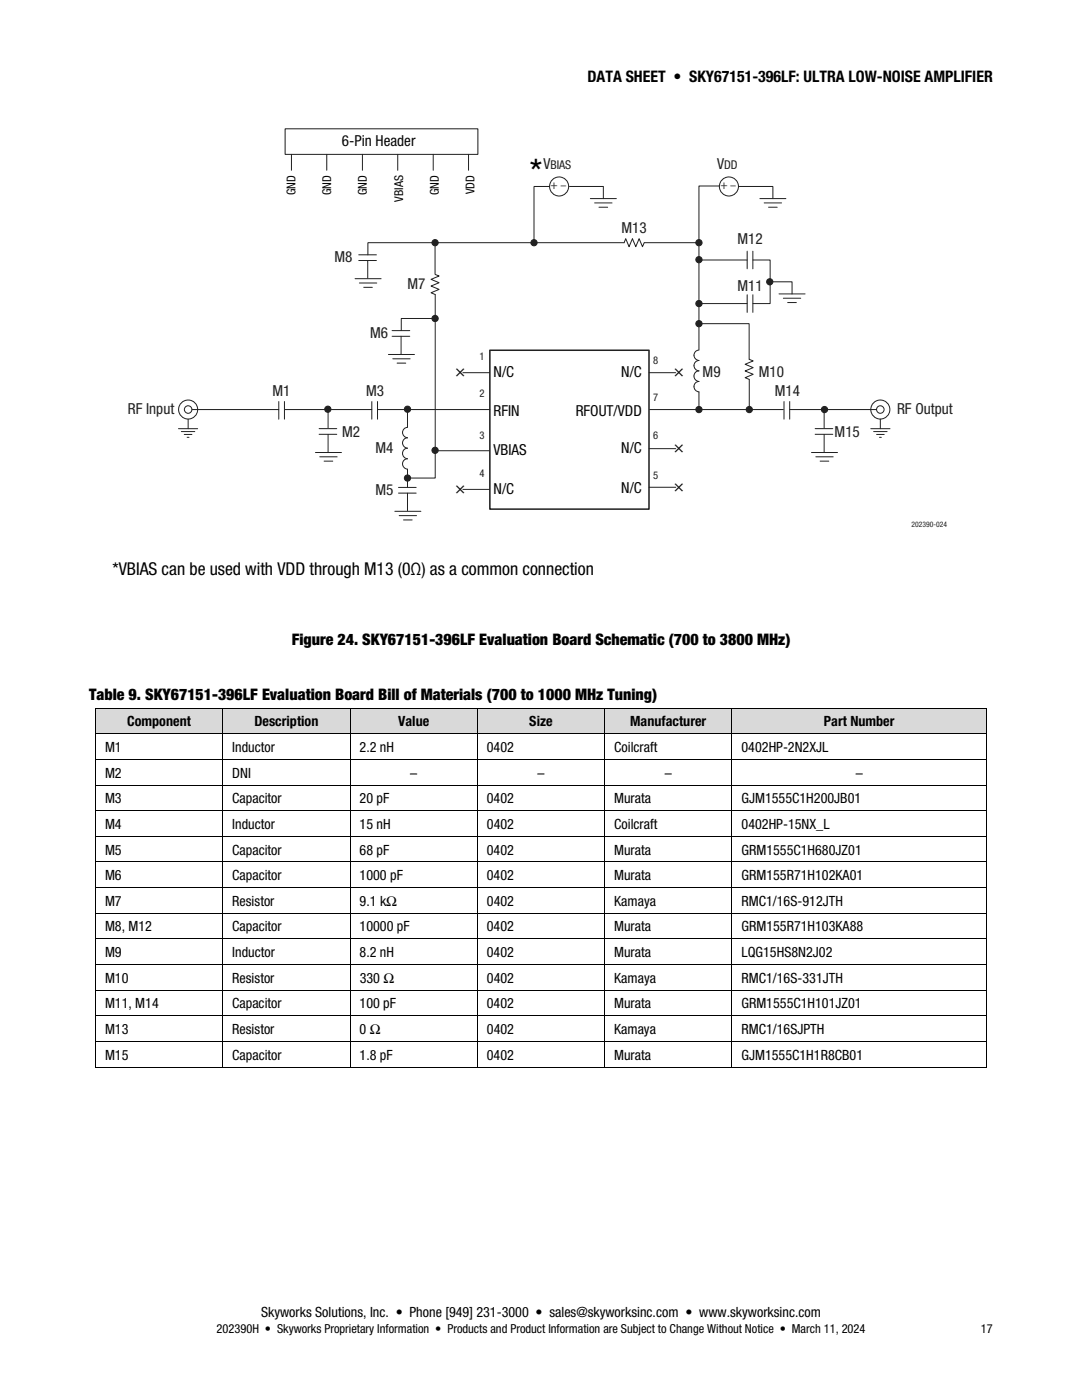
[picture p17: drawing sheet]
<svg xmlns="http://www.w3.org/2000/svg" width="216mm" height="279mm" viewBox="0 0 216 279" stroke-linecap="round" stroke-linejoin="round" font-family="sans-serif">
<defs><g id="words">
<text font-size="7" x="105.7" y="36.7">*</text>
<g font-size="3.6" fill="#050504">
<text x="90.7" y="75.3">×</text>
<text x="134.4" y="75.3">×</text>
<text x="134.4" y="90.5">×</text>
<text x="90.7" y="98.6">×</text>
<text x="134.4" y="98.2">×</text>
</g>
<text font-size="3.5" x="22.5" y="114.8">*VBIAS can be used with VDD through M13 (0Ω) as a common connection</text>
<g font-size="3.2">
<text x="117.2" y="16.4">DATA SHEET • SKY67151-396LF: ULTRA LOW-NOISE AMPLIFIER</text>
<text x="58.2" y="128.8">Figure 24. SKY67151-396LF Evaluation Board Schematic (700 to 3800 MHz)</text>
<text x="17.8" y="139.8">Table 9. SKY67151-396LF Evaluation Board Bill of Materials (700 to 1000 MHz Tuning)</text>
</g>
<g font-size="3" fill="#050504">
<text x="68.2" y="29.2">6-Pin Header</text>
<text x="98.5" y="75.3">N/C</text>
<text x="124" y="75.3">N/C</text>
<text x="98.5" y="83">RFIN</text>
<text x="114.9" y="83">RFOUT/VDD</text>
<text x="98.5" y="90.8">VBIAS</text>
<text x="124" y="90.5">N/C</text>
<text x="98.5" y="98.6">N/C</text>
<text x="124" y="98.3">N/C</text>
</g>
<g font-size="3" fill="#231f20">
<text x="108.4" y="33.8">V</text>
<text x="143.1" y="33.8">V</text>
<text x="25.5" y="82.6">RF Input</text>
<text x="179" y="82.6">RF Output</text>
</g>
<g font-size="3" fill="#211e1e">
<text x="124" y="46.5">M13</text>
<text x="66.8" y="52.4">M8</text>
<text x="147.2" y="48.8">M12</text>
<text x="81.3" y="57.6">M7</text>
<text x="147.2" y="58.1">M11</text>
<text x="73.9" y="67.5">M6</text>
<text x="140.2" y="75.2">M9</text>
<text x="151.4" y="75.2">M10</text>
<text x="54.4" y="79.1">M1</text>
<text x="73.1" y="79.1">M3</text>
<text x="154.6" y="79.1">M14</text>
<text x="68.3" y="87.3">M2</text>
<text x="166.5" y="87.3">M15</text>
<text x="74.9" y="90.5">M4</text>
<text x="74.9" y="98.8">M5</text>
</g>
<g font-size="2.8">
<text x="25.4" y="144.9">Component</text>
<text x="50.8" y="144.9">Description</text>
<text x="79.4" y="144.9">Value</text>
<text x="105.6" y="144.9">Size</text>
<text x="125.8" y="144.9">Manufacturer</text>
<text x="164.4" y="144.9">Part Number</text>
<text x="21" y="150.1">M1</text>
<text x="21" y="155.2">M2</text>
<text x="46.4" y="150.1">Inductor</text>
<text x="46.4" y="155.2">DNI</text>
<text x="71.7" y="150.1">2.2 nH</text>
<text x="81.9" y="155.2">–</text>
<text x="97.1" y="150.1">0402</text>
<text x="107.3" y="155.2">–</text>
<text x="122.5" y="150.1">Coilcraft</text>
<text x="132.6" y="155.2">–</text>
<text x="148" y="150.1">0402HP-2N2XJL</text>
<text x="170.7" y="155.2">–</text>
<text x="21" y="160.3">M3</text>
<text x="46.3" y="160.3">Capacitor</text>
<text x="71.8" y="160.3">20 pF</text>
<text x="97.1" y="160.3">0402</text>
<text x="122.5" y="160.3">Murata</text>
<text x="148" y="160.3">GJM1555C1H200JB01</text>
<text x="21" y="165.4">M4</text>
<text x="46.4" y="165.4">Inductor</text>
<text x="71.8" y="165.4">15 nH</text>
<text x="97.2" y="165.4">0402</text>
<text x="122.6" y="165.4">Coilcraft</text>
<text x="148" y="165.4">0402HP-15NX_L</text>
<text x="21" y="170.5">M5</text>
<text x="46.3" y="170.5">Capacitor</text>
<text x="71.8" y="170.5">68 pF</text>
<text x="97.1" y="170.5">0402</text>
<text x="122.5" y="170.5">Murata</text>
<text x="148" y="170.5">GRM1555C1H680JZ01</text>
<text x="21" y="175.6">M6</text>
<text x="46.3" y="175.6">Capacitor</text>
<text x="71.8" y="175.6">1000 pF</text>
<text x="97.1" y="175.6">0402</text>
<text x="122.5" y="175.6">Murata</text>
<text x="148" y="175.6">GRM155R71H102KA01</text>
<text x="21" y="180.8">M7</text>
<text x="21" y="185.9">M8, M12</text>
<text x="46.3" y="185.9">Capacitor</text>
<text x="46.3" y="180.8">Resistor</text>
<text x="71.8" y="185.9">10000 pF</text>
<text x="71.8" y="180.8">9.1 kΩ</text>
<text x="97.1" y="185.9">0402</text>
<text x="97.2" y="180.8">0402</text>
<text x="122.5" y="185.9">Murata</text>
<text x="122.6" y="180.8">Kamaya</text>
<text x="148" y="185.9">GRM155R71H103KA88</text>
<text x="148" y="180.8">RMC1/16S-912JTH</text>
<text x="21" y="191">M9</text>
<text x="46.4" y="191">Inductor</text>
<text x="71.7" y="191">8.2 nH</text>
<text x="97.1" y="191">0402</text>
<text x="122.5" y="191">Murata</text>
<text x="147.9" y="191">LQG15HS8N2J02</text>
<text x="21" y="196.1">M10</text>
<text x="46.3" y="196.1">Resistor</text>
<text x="71.8" y="196.1">330 Ω</text>
<text x="97.2" y="196.1">0402</text>
<text x="122.6" y="196.1">Kamaya</text>
<text x="148" y="196.1">RMC1/16S-331JTH</text>
<text x="21" y="201.2">M11, M14</text>
<text x="46.3" y="201.2">Capacitor</text>
<text x="71.7" y="201.2">100 pF</text>
<text x="97.1" y="201.2">0402</text>
<text x="122.5" y="201.2">Murata</text>
<text x="147.9" y="201.2">GRM1555C1H101JZ01</text>
<text x="21" y="206.3">M13</text>
<text x="46.3" y="206.3">Resistor</text>
<text x="71.8" y="206.3">0 Ω</text>
<text x="97.2" y="206.3">0402</text>
<text x="122.6" y="206.3">Kamaya</text>
<text x="148" y="206.3">RMC1/16SJPTH</text>
<text x="21" y="211.5">M15</text>
<text x="46.3" y="211.5">Capacitor</text>
<text x="71.8" y="211.5">1.8 pF</text>
<text x="97.1" y="211.5">0402</text>
<text x="122.5" y="211.5">Murata</text>
<text x="148" y="211.5">GJM1555C1H1R8CB01</text>
<text x="52.1" y="262.8">Skyworks Solutions, Inc. • Phone [949] 231-3000 • sales@skyworksinc.com • www.skyworksinc.com</text>
</g>
<g font-size="2.5">
<text x="43.2" y="266.1">202390H • Skyworks Proprietary Information • Products and Product Information are Subject to Change Without Notice • March 11, 2024</text>
<text x="195.7" y="266.1">17</text>
</g>
<g font-size="2.4" fill="#231f20">
<text x="109.8" y="33.8">BIAS</text>
<text x="144.5" y="33.8">DD</text>
<text x="109.9" y="37.8">+ –</text>
<text x="143.8" y="37.8">+ –</text>
</g>
<g font-size="2.4" fill="#050504">
<text x="59" y="39" transform="rotate(-90 59 39)">GND</text>
<text x="66.1" y="39" transform="rotate(-90 66.1 39)">GND</text>
<text x="73.2" y="39" transform="rotate(-90 73.2 39)">GND</text>
<text x="80.4" y="40.3" transform="rotate(-90 80.4 40.3)">VBIAS</text>
<text x="87.6" y="39" transform="rotate(-90 87.6 39)">GND</text>
<text x="94.7" y="38.8" transform="rotate(-90 94.7 38.8)">VDD</text>
</g>
<g font-size="2.1" fill="#231f20">
<text x="95.7" y="71.9">1</text>
<text x="130.3" y="72.6">8</text>
<text x="95.7" y="79.3">2</text>
<text x="130.3" y="80">7</text>
<text x="95.7" y="87.5">3</text>
<text x="130.3" y="87.7">6</text>
<text x="95.7" y="95.1">4</text>
<text x="130.3" y="95.5">5</text>
</g>
<text font-size="1.5" fill="#231f20" x="181.9" y="105.2">202390-024</text>
</g></defs>
<path d="M97.7 69.9h31.8v31.7h-31.8z" fill="none" stroke="#231f20" stroke-width=".3"/>
<g fill="none" stroke="#231f20" stroke-width=".2">
<path d="M128.6 48.4h10.9M92.4 74.4h5.3M129.5 74.4h5.3M35.6 85.6h3.8M36.2 86.1h2.7M36.8 86.7h1.5M37.3 87.3h.4M37.5 83.7v1.9M38.3 81.7h17.3M56.9 81.7h17.3M75.4 81.7h22.3M86.8 90h10.9"/>
<path d="M92.4 97.7h5.3M129.5 97.2h5.3M129.5 89.5h5.3"/>
<circle cx="37.5" cy="81.7" r=".75"/>
<circle cx="37.5" cy="81.7" r="1.9"/>
</g>
<circle cx="65.4" cy="81.7" r=".62" fill="#231f20"/>
<circle cx="65.4" cy="81.7" r=".62" fill="none" stroke="#231f20" stroke-width=".2"/>
<circle cx="81.3" cy="81.7" r=".62" fill="#231f20"/>
<circle cx="81.3" cy="81.7" r=".62" fill="none" stroke="#231f20" stroke-width=".2"/>
<circle cx="81.3" cy="95.4" r=".62" fill="#231f20"/>
<circle cx="81.3" cy="95.4" r=".62" fill="none" stroke="#231f20" stroke-width=".2"/>
<circle cx="86.8" cy="89.9" r=".62" fill="#231f20"/>
<circle cx="86.8" cy="89.9" r=".62" fill="none" stroke="#231f20" stroke-width=".2"/>
<circle cx="86.8" cy="63.6" r=".62" fill="#231f20"/>
<circle cx="86.8" cy="63.6" r=".62" fill="none" stroke="#231f20" stroke-width=".2"/>
<circle cx="86.8" cy="48.4" r=".62" fill="#231f20"/>
<circle cx="86.8" cy="48.4" r=".62" fill="none" stroke="#231f20" stroke-width=".2"/>
<circle cx="106.6" cy="48.4" r=".62" fill="#231f20"/>
<circle cx="106.6" cy="48.4" r=".62" fill="none" stroke="#231f20" stroke-width=".2"/>
<circle cx="139.5" cy="81.7" r=".62" fill="#231f20"/>
<circle cx="139.5" cy="81.7" r=".62" fill="none" stroke="#231f20" stroke-width=".2"/>
<circle cx="139.5" cy="64.6" r=".62" fill="#231f20"/>
<circle cx="139.5" cy="64.6" r=".62" fill="none" stroke="#231f20" stroke-width=".2"/>
<circle cx="139.5" cy="51.8" r=".62" fill="#231f20"/>
<circle cx="139.5" cy="51.8" r=".62" fill="none" stroke="#231f20" stroke-width=".2"/>
<circle cx="139.5" cy="60.6" r=".62" fill="#231f20"/>
<circle cx="139.5" cy="60.6" r=".62" fill="none" stroke="#231f20" stroke-width=".2"/>
<circle cx="139.5" cy="48.4" r=".62" fill="#231f20"/>
<circle cx="139.5" cy="48.4" r=".62" fill="none" stroke="#231f20" stroke-width=".2"/>
<circle cx="149.5" cy="81.7" r=".62" fill="#231f20"/>
<circle cx="149.5" cy="81.7" r=".62" fill="none" stroke="#231f20" stroke-width=".2"/>
<circle cx="164.5" cy="81.7" r=".62" fill="#231f20"/>
<circle cx="164.5" cy="81.7" r=".62" fill="none" stroke="#231f20" stroke-width=".2"/>
<circle cx="153.6" cy="56.2" r=".62" fill="#231f20"/>
<g fill="none" stroke="#231f20" stroke-width=".2">
<path d="M56.9 25.7h38.5v5.1h-38.5zM58.2 30.8v3.2M65.2 30.8v3.2M72.3 30.8v3.2M79.4 30.8v3.2M86.4 30.8v3.2M93.5 30.8v3.2M109.7 37.2h-3.1v11.1M113.6 37.2h6.8v2.4M117.8 39.6h5.2M143.5 37.1h-4v32.7M147.4 37.2h6.8v2.4"/>
<path d="M151.6 39.6h5.2M70.8 55.6h5.2M71.6 52h3.5M71.6 50.9h3.5M71.7 56.5h3.5M72.6 57.3h1.7M73.4 52v3.5M86.8 54.8l.8 .3-1.6 .7 1.6 .6-1.6 .7 1.6 .7-1.6 .6 .8 .4M86.8 48.5v6.2M86.8 58.8v36.6h-5.2M118.7 40.5h3.4M119.5 41.4h1.7"/>
<path d="M128.5 48.4l-.3 .8-.7-1.6-.6 1.6-.7-1.6-.7 1.6-.6-1.6-.4 .8h-51.1v2.5M139.5 51.9h9.6M149.1 50.1v3.5M149.1 58.8v3.5M150.2 50.1v3.5M150.2 58.8v3.5M150.3 51.9h3.4v8.7h-3.5M152.5 40.5h3.5M153.4 41.4h1.7M153.7 56.2h4.3v2.5M155.4 58.7h5.2M156.3 59.5h3.5"/>
<path d="M77.5 70.7h5.2M78.2 67.1h3.6M78.2 66h3.6M78.4 71.6h3.4M79.2 72.5h1.8M80 67.1v3.5M86.8 63.6h-6.7v2.4M139.5 69.9a1.04 1.04 0 0 0-1 1 1.04 1.04 0 0 0 1 1 1.04 1.04 0 0 0-1 1.1 1.04 1.04 0 0 0 1 1 1.06 1.06 0 0 0-1 1.1 1.06 1.06 0 0 0 1 1 1.04 1.04 0 0 0-1 1.1 1.04 1.04 0 0 0 1 1v3.5M139.5 64.6h10v7.1M139.5 60.6h9.6M149.5 71.7l.8 .3-1.6 .7 1.6 .7-1.6 .6 1.6 .7-1.6 .7 .8 .3v6M157.2 60.4h1.7"/>
<path d="M55.6 80.1v3.6M56.8 80.1v3.6M62.9 90.3h5.2M63.7 86.7h3.5M63.7 85.5h3.5M63.8 91.2h3.5M64.7 92h1.7M65.5 81.9v3.5M65.5 86.7v3.5M74.2 80.1v3.6M75.3 80.1v3.6M79.5 98.4h3.5"/>
<path d="M79.5 97.3h3.5M81.3 85.3a1.04 1.04 0 0 0-1 1 1.04 1.04 0 0 0 1 1.1 1.04 1.04 0 0 0-1 1 1.04 1.04 0 0 0 1 1 1.06 1.06 0 0 0-1 1.1 1.06 1.06 0 0 0 1 1.1 1.04 1.04 0 0 0-1 1 1.04 1.04 0 0 0 1 1v3.6M81.3 81.7v3.6M81.3 98.4v3.5M129.6 81.7h26.7M156.4 80.1v3.6M157.6 81.7h17.3M157.6 80.1v3.6M161.9 90.3h5.2M162.7 86.7h3.5M162.7 85.5h3.5M162.8 91.2h3.5"/>
<path d="M163.6 92h1.8M164.4 81.9v3.5M164.4 86.7v3.5M173.8 85.6h3.8M174.3 86.1h2.7M174.9 86.7h1.5M175.5 87.3h.4M175.7 83.7v1.9M78.8 102h5.2M79.7 102.9h3.4M80.5 103.8h1.7"/>
<circle cx="111.6" cy="37.2" r="1.9"/>
<circle cx="145.4" cy="37.2" r="1.9"/>
<circle cx="153.6" cy="56.2" r=".62"/>
<circle cx="175.7" cy="81.7" r="1.9"/>
<circle cx="175.7" cy="81.7" r=".75"/>
</g>
<g fill="#d9d9d9">
<path d="M19.1 141.4h25.3v5h-25.3z"/>
<path d="M21 141.4h21.5v5h-21.5z"/>
<path d="M44.5 141.4h25.3v5h-25.3z"/>
<path d="M46.4 141.4h21.5v5h-21.5z"/>
<path d="M69.9 141.4h25.3v5h-25.3z"/>
<path d="M71.8 141.4h21.5v5h-21.5z"/>
<path d="M95.3 141.4h25.3v5h-25.3z"/>
<path d="M97.2 141.4h21.5v5h-21.5z"/>
<path d="M120.7 141.4h25.3v5h-25.3z"/>
<path d="M122.6 141.4h21.5v5h-21.5z"/>
<path d="M146.1 141.4h50.7v5h-50.7z"/>
<path d="M148 141.4h46.9v5h-46.9z"/>
</g>
<g fill="#000">
<path d="M19 141.2h.1v.2h-.1zM196.8 141.2h.1v.2h-.1zM196.8 146.4h.1v.1h-.1zM196.8 151.5h.1v.1h-.1zM196.8 156.6h.1v.2h-.1zM196.8 161.7h.1v.2h-.1zM196.8 166.8h.1v.2h-.1zM196.8 171.9h.1v.2h-.1zM196.8 177.1h.1v.1h-.1zM196.8 182.2h.1v.1h-.1zM196.8 187.3h.1v.2h-.1zM196.8 192.4h.1v.2h-.1z"/>
<path d="M196.8 197.5h.1v.2h-.1zM196.8 202.6h.1v.2h-.1zM196.8 207.8h.1v.1h-.1zM196.8 212.9h.1v.1h-.1z"/>
</g>
<g fill="none" stroke="#000" stroke-width=".2">
<path d="M19 141.3h177.8M19 156.7h177.8M19 141.4v5M19 146.5v5M19 151.6v5M19 156.8v4.9M44.5 141.4v5M44.5 146.5v5M44.5 151.6v5M44.5 156.8v4.9M69.8 141.4v5M69.8 146.5v5"/>
<path d="M69.8 151.6v5M69.8 156.8v4.9M95.2 141.4v5M95.2 146.5v5M95.2 151.6v5M95.2 156.8v4.9M120.6 141.4v5M120.6 146.5v5M120.6 151.6v5M120.6 156.8v4.9M146.1 141.4v5M146.1 146.5v5"/>
<path d="M146.1 151.6v5M146.1 156.8v4.9M196.8 146.5h-177.8M196.8 151.6h-177.8M196.8 141.4v5M196.8 146.5v5M196.8 151.6v5M196.8 156.8v4.9M19 172h177.8M19 161.9v4.9M19 167v4.9M19 172.1v5"/>
<path d="M19 177.2v5M44.5 161.9v4.9M44.5 167v4.9M44.5 172.1v5M44.5 177.2v5M69.8 161.9v4.9M69.8 167v4.9M69.8 172.1v5M69.8 177.2v5M95.2 161.9v4.9M95.2 167v4.9M95.2 172.1v5"/>
<path d="M95.2 177.2v5M120.6 161.9v4.9M120.6 167v4.9M120.6 172.1v5M120.6 177.2v5M146.1 161.9v4.9M146.1 167v4.9M146.1 172.1v5M146.1 177.2v5M196.8 161.8h-177.8M196.8 166.9h-177.8M196.8 177.1h-177.8"/>
<path d="M196.8 161.9v4.9M196.8 167v4.9M196.8 172.1v5M196.8 177.2v5M19 187.4h177.8M19 197.6h177.8M19 182.3v5M19 187.5v4.9M19 192.6v4.9M19 197.7v4.9M44.5 182.3v5M44.5 187.5v4.9"/>
<path d="M44.5 192.6v4.9M44.5 197.7v4.9M69.8 182.3v5M69.8 187.5v4.9M69.8 192.6v4.9M69.8 197.7v4.9M95.2 182.3v5M95.2 187.5v4.9M95.2 192.6v4.9M95.2 197.7v4.9M120.6 182.3v5M120.6 187.5v4.9"/>
<path d="M120.6 192.6v4.9M120.6 197.7v4.9M146.1 182.3v5M146.1 187.5v4.9M146.1 192.6v4.9M146.1 197.7v4.9M196.8 182.2h-177.8M196.8 192.5h-177.8M196.8 182.3v5M196.8 187.5v4.9M196.8 192.6v4.9M196.8 197.7v4.9"/>
<path d="M19 202.7h177.8M19 213h25.4M19 202.8v5M19 207.9v5.1M44.5 202.8v5M44.5 207.9v5.1M44.5 213h25.3M69.8 202.8v5M69.8 207.9v5.1M69.9 213h25.3M95.2 202.8v5M95.2 207.9v5.1"/>
<path d="M95.3 213h25.3M120.6 202.8v5M120.6 207.9v5.1M120.7 213h25.3M146.1 202.8v5M146.1 207.9v5.1M146.1 213h50.7M196.8 207.8h-177.8M196.8 202.8v5M196.8 207.9v5.1"/>
</g>
<path d="M19.9 110.1h144.6v8.2h-144.6z" fill="#fff"/>
<use href="#words"/>
</svg>
